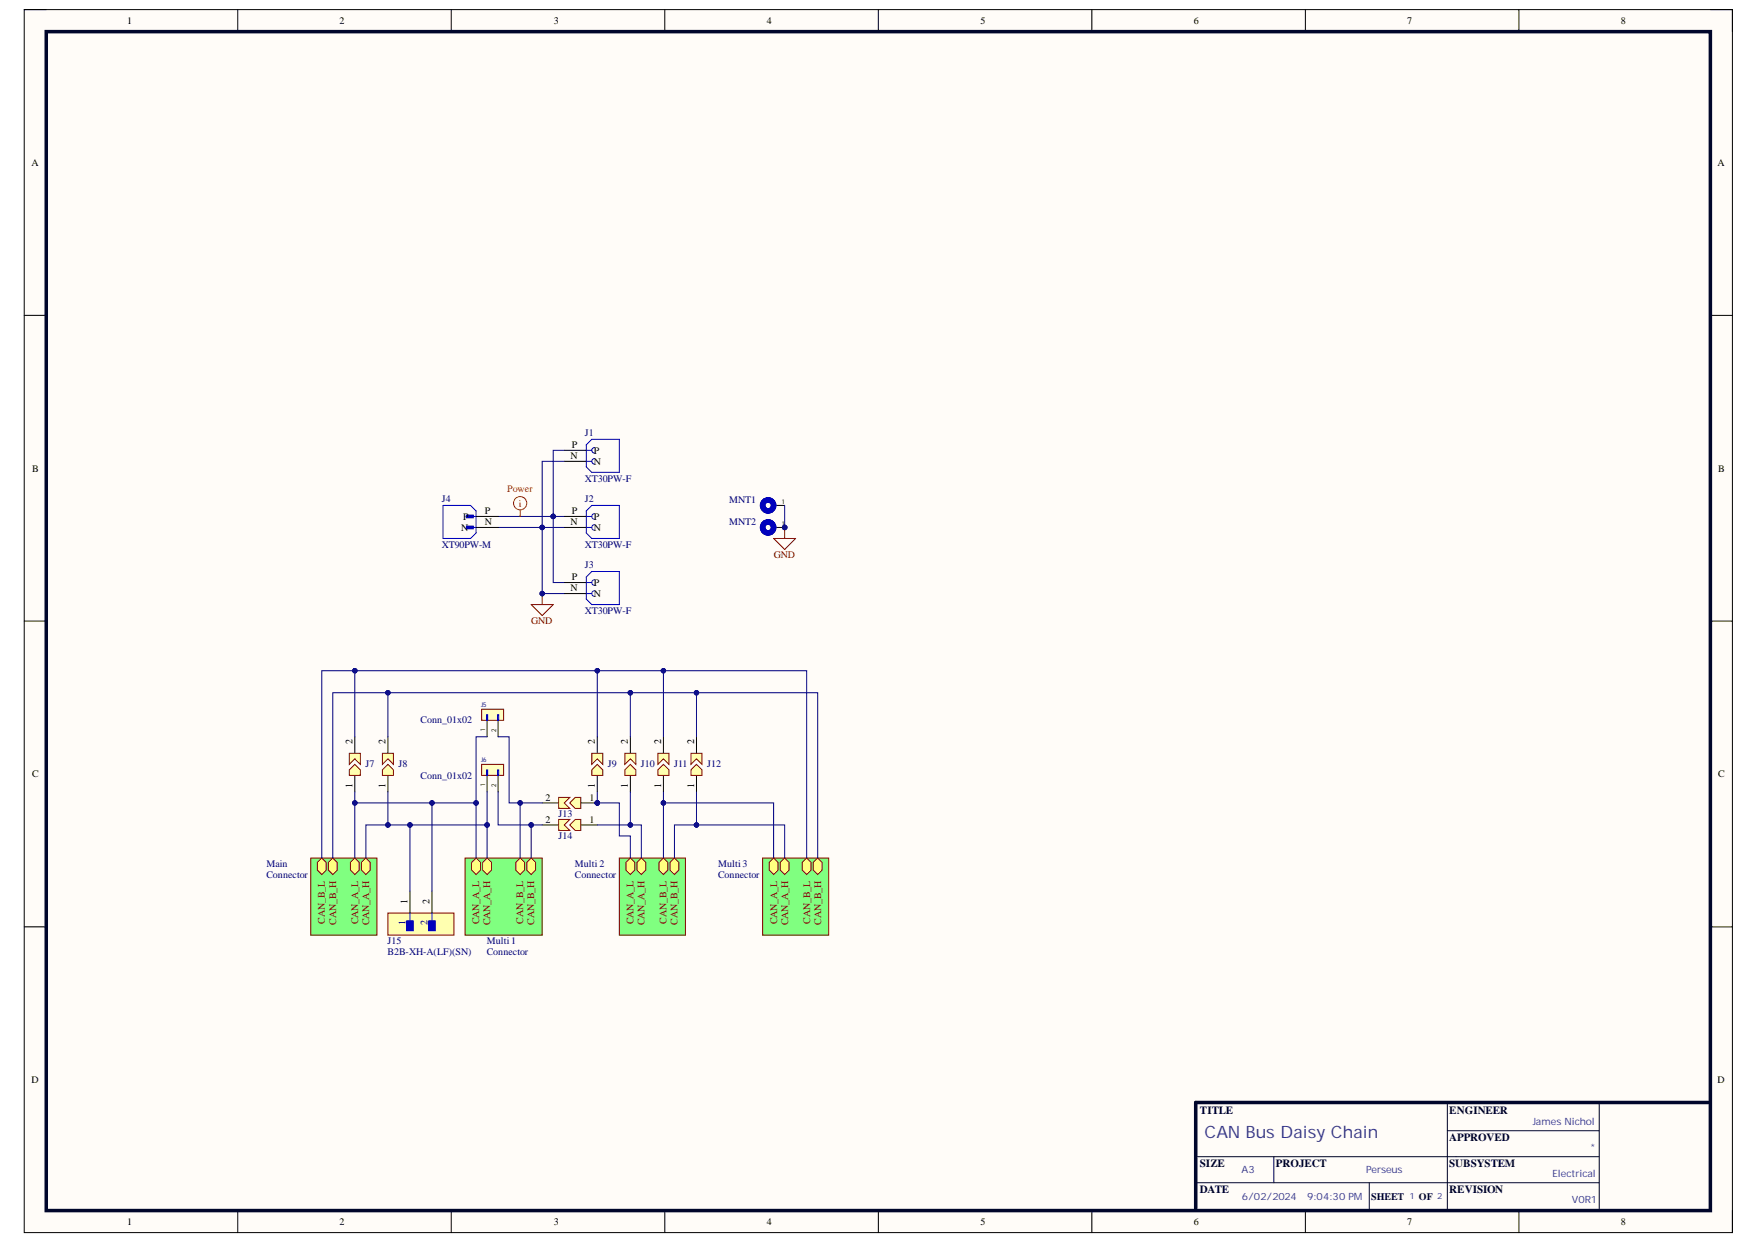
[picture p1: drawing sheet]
<svg xmlns="http://www.w3.org/2000/svg" width="297mm" height="210mm" viewBox="0 0 297 210" stroke-linecap="round" stroke-linejoin="round" font-family="sans-serif">
<defs><g id="words">
<text font-size="2.9" fill="#333e89" x="203.5" y="192.3">CAN Bus Daisy Chain</text>
<g font-size="1.9" fill="#00062b">
<text x="202.7" y="188.1">TITLE</text>
<text x="244.9" y="188.1">ENGINEER</text>
<text x="202.7" y="197.1">SIZE</text>
<text x="215.6" y="197.1">PROJECT</text>
<text x="244.9" y="192.7">APPROVED</text>
<text x="244.9" y="197.1">SUBSYSTEM</text>
<text x="202.7" y="201.5">DATE</text>
<text x="244.9" y="201.5">REVISION</text>
</g>
<g font-size="1.7">
<text x="21.5" y="4.1">1</text>
<text x="57.4" y="4.1">2</text>
<text x="93.6" y="4.1">3</text>
<text x="129.5" y="4.1">4</text>
<text x="165.7" y="4.1">5</text>
<text x="201.7" y="4.1">6</text>
<text x="237.8" y="4.1">7</text>
<text x="273.9" y="4.1">8</text>
<text x="5.3" y="28">A</text>
<text x="290.2" y="28">A</text>
<text x="96.4" y="77.5">N</text>
<text x="96.6" y="75.7">P</text>
<text x="100.3" y="76.6">P</text>
<text x="5.4" y="79.6">B</text>
<text x="100.3" y="78.5">N</text>
<text x="290.3" y="79.6">B</text>
<text x="77.9" y="89.6">N</text>
<text x="78.3" y="87.8">P</text>
<text x="81.9" y="86.8">P</text>
<text x="81.9" y="88.7">N</text>
<text x="96.4" y="88.7">N</text>
<text x="96.6" y="86.8">P</text>
<text x="100.3" y="87.8">P</text>
<text x="100.3" y="89.6">N</text>
<text x="96.4" y="99.8">N</text>
<text x="96.6" y="98">P</text>
<text x="100.3" y="98.9">P</text>
<text x="100.3" y="100.8">N</text>
<text x="59.6" y="125.7" transform="rotate(-90 59.6 125.7)">2</text>
<text x="65.2" y="125.7" transform="rotate(-90 65.2 125.7)">2</text>
<text x="100.5" y="125.7" transform="rotate(-90 100.5 125.7)">2</text>
<text x="106.1" y="125.7" transform="rotate(-90 106.1 125.7)">2</text>
<text x="111.7" y="125.7" transform="rotate(-90 111.7 125.7)">2</text>
<text x="117.3" y="125.7" transform="rotate(-90 117.3 125.7)">2</text>
<text x="5.4" y="131.2">C</text>
<text x="290.3" y="131.2">C</text>
<text x="59.6" y="133.1" transform="rotate(-90 59.6 133.1)">1</text>
<text x="65.2" y="133.1" transform="rotate(-90 65.2 133.1)">1</text>
<text x="92.1" y="135.2">2</text>
<text x="99.6" y="135.2">1</text>
<text x="100.5" y="133.1" transform="rotate(-90 100.5 133.1)">1</text>
<text x="106.1" y="133.1" transform="rotate(-90 106.1 133.1)">1</text>
<text x="111.7" y="133.1" transform="rotate(-90 111.7 133.1)">1</text>
<text x="117.3" y="133.1" transform="rotate(-90 117.3 133.1)">1</text>
<text x="92.1" y="138.9">2</text>
<text x="99.6" y="138.9">1</text>
<text x="68.9" y="152.7" transform="rotate(-90 68.9 152.7)">1</text>
<text x="72.6" y="152.7" transform="rotate(-90 72.6 152.7)">2</text>
<text x="5.3" y="182.9">D</text>
<text x="290.2" y="182.9">D</text>
<text x="21.5" y="206.8">1</text>
<text x="57.4" y="206.8">2</text>
<text x="93.6" y="206.8">3</text>
<text x="129.5" y="206.8">4</text>
<text x="165.7" y="206.8">5</text>
<text x="201.7" y="206.8">6</text>
<text x="237.8" y="206.8">7</text>
<text x="273.9" y="206.8">8</text>
</g>
<g font-size="1.7" fill="#000080">
<text x="98.8" y="73.6">J1</text>
<text x="98.8" y="81.4">XT30PW-F</text>
<text x="74.6" y="84.8">J4</text>
<text x="98.8" y="84.8">J2</text>
<text x="123.2" y="85">MNT1</text>
<text x="123.2" y="88.7">MNT2</text>
<text x="74.6" y="92.6">XT90PW-M</text>
<text x="98.8" y="96">J3</text>
<text x="98.8" y="92.6">XT30PW-F</text>
<text x="98.8" y="103.7">XT30PW-F</text>
<text x="71.1" y="122.2">Conn_01x02</text>
<text x="61.8" y="129.6">J7</text>
<text x="67.4" y="129.6">J8</text>
<text x="71.1" y="131.5">Conn_01x02</text>
<text x="102.7" y="129.6">J9</text>
<text x="108.3" y="129.6">J10</text>
<text x="113.9" y="129.6">J11</text>
<text x="119.5" y="129.6">J12</text>
<text x="94.3" y="138">J13</text>
<text x="94.3" y="141.7">J14</text>
<text x="45" y="146.3">Main</text>
<text x="45" y="148.2">Connector</text>
<text x="97.1" y="146.3">Multi 2</text>
<text x="97.1" y="148.2">Connector</text>
<text x="121.3" y="146.3">Multi 3</text>
<text x="121.3" y="148.2">Connector</text>
<text x="65.5" y="159.4">J15</text>
<text x="65.5" y="161.2">B2B-XH-A(LF)(SN)</text>
<text x="68.5" y="156.2" transform="rotate(-90 68.5 156.2)">1</text>
<text x="72.3" y="156.2" transform="rotate(-90 72.3 156.2)">2</text>
<text x="82.2" y="159.4">Multi 1</text>
<text x="82.2" y="161.2">Connector</text>
</g>
<g font-size="1.7" fill="#f00">
<text x="85.7" y="83.1">Power</text>
<text x="87.7" y="85.6">i</text>
</g>
<g font-size="1.7" fill="#800000">
<text x="130.7" y="94.3">GND</text>
<text x="89.8" y="105.4">GND</text>
<text x="54.9" y="156" transform="rotate(-90 54.9 156)">CAN_B_L</text>
<text x="88.4" y="156" transform="rotate(-90 88.4 156)">CAN_B_L</text>
<text x="112.6" y="156" transform="rotate(-90 112.6 156)">CAN_B_L</text>
<text x="136.9" y="156" transform="rotate(-90 136.9 156)">CAN_B_L</text>
<text x="56.8" y="156.2" transform="rotate(-90 56.8 156.2)">CAN_B_H</text>
<text x="60.5" y="156.1" transform="rotate(-90 60.5 156.1)">CAN_A_L</text>
<text x="62.4" y="156.2" transform="rotate(-90 62.4 156.2)">CAN_A_H</text>
<text x="81" y="156.1" transform="rotate(-90 81 156.1)">CAN_A_L</text>
<text x="82.8" y="156.2" transform="rotate(-90 82.8 156.2)">CAN_A_H</text>
<text x="90.3" y="156.2" transform="rotate(-90 90.3 156.2)">CAN_B_H</text>
<text x="107" y="156.1" transform="rotate(-90 107 156.1)">CAN_A_L</text>
<text x="108.9" y="156.2" transform="rotate(-90 108.9 156.2)">CAN_A_H</text>
<text x="114.5" y="156.2" transform="rotate(-90 114.5 156.2)">CAN_B_H</text>
<text x="131.3" y="156.1" transform="rotate(-90 131.3 156.1)">CAN_A_L</text>
<text x="133.2" y="156.2" transform="rotate(-90 133.2 156.2)">CAN_A_H</text>
<text x="138.8" y="156.2" transform="rotate(-90 138.8 156.2)">CAN_B_H</text>
</g>
<g font-size="1.7" fill="#333e89">
<text x="259" y="190">James Nichol</text>
<text x="268.7" y="194.4">*</text>
<text x="209.8" y="198.1">A3</text>
<text x="209.8" y="202.6">6/02/2024</text>
<text x="220.8" y="202.6">9:04:30 PM</text>
<text x="230.8" y="198.1">Perseus</text>
<text x="262.3" y="198.8">Electrical</text>
<text x="265.6" y="203.2">V0R1</text>
</g>
<g font-size="1.7" fill="#00062b">
<text x="231.7" y="202.6">SHEET</text>
<text x="239.7" y="202.6">OF</text>
</g>
<g font-size="1.4" fill="#333e89">
<text x="238.2" y="202.5">1</text>
<text x="242.8" y="202.5">2</text>
</g>
<g font-size="1.1">
<text x="132.2" y="85">1</text>
<text x="132.2" y="88.8">1</text>
<text x="82" y="123.4" transform="rotate(-90 82 123.4)">1</text>
<text x="83.9" y="123.6" transform="rotate(-90 83.9 123.6)">2</text>
<text x="82" y="132.7" transform="rotate(-90 82 132.7)">1</text>
<text x="83.9" y="132.9" transform="rotate(-90 83.9 132.9)">2</text>
</g>
<g font-size="1.1" fill="#000080">
<text x="81.3" y="119.5">J5</text>
<text x="81.3" y="128.8">J6</text>
</g>
</g></defs>
<path d="M4.1 1.6h288.6v206.5h-288.6z" fill-rule="evenodd" fill="#fffcf8"/>
<path d="M4.1 1.6h288.6v206.5h-288.6z" fill="none" stroke="#000" stroke-width=".17"/>
<path d="M7.8 5.3h281.2v199.1h-281.2z" fill-rule="evenodd" fill="#fffcf8"/>
<g fill="none" stroke="#000" stroke-width=".17">
<path d="M4.1 1.6h3.7M7.8 5.3h281.2v199.1h-281.2zM40.2 1.6v3.7M76.2 1.6v3.7M112.3 1.6v3.7M148.4 1.6v3.7M184.5 1.6v3.7M220.6 1.6v3.7M256.6 1.6v3.7M289 1.6h3.7v3.7M4.1 53.3h3.7M289 53.3h3.7"/>
<path d="M130.7 85.4h1.9M4.1 104.9h3.7M289 104.9h3.7M4.1 156.5h3.7M289 156.5h3.7M40.2 204.4v3.7M76.2 204.4v3.7M112.3 204.4v3.7M148.4 204.4v3.7M184.5 204.4v3.7M220.6 204.4v3.7M256.6 204.4v3.7"/>
<path d="M292.7 204.4v3.7"/>
</g>
<path d="M7.8 5.3h281.2v199.1h-281.2zM288.9 186.2h-86.9v17.9" fill="none" stroke="#00062b" stroke-width=".59"/>
<path d="M202 195.3h68.2M202 199.7h68.2M215.2 195.3v4.4M231.4 199.7v4.8M244.5 186.2v18.3M244.5 190.9h25.7M270.2 186.2v18.3" fill="none" stroke="#00062b" stroke-width=".17"/>
<circle cx="129.8" cy="85.4" r=".93" fill="none" stroke="#00f" stroke-width=".93"/>
<circle cx="132.6" cy="89.1" r=".37" fill="#000080"/>
<circle cx="132.6" cy="89.1" r=".37" fill="none" stroke="#000080" stroke-width=".17"/>
<path d="M130.7 89.1h1.9" fill="none" stroke="#000" stroke-width=".17"/>
<circle cx="132.6" cy="89.1" r=".37" fill="#000080"/>
<circle cx="132.6" cy="89.1" r=".37" fill="none" stroke="#000080" stroke-width=".17"/>
<circle cx="129.8" cy="89.1" r=".93" fill="none" stroke="#00f" stroke-width=".93"/>
<path d="M130.7 90.9h3.7l-1.8 1.9zM132.6 89.1v1.8" fill="none" stroke="#800000" stroke-width=".17"/>
<circle cx="132.6" cy="89.1" r=".37" fill="#000080"/>
<circle cx="132.6" cy="89.1" r=".37" fill="none" stroke="#000080" stroke-width=".17"/>
<path d="M52.5 144.9h11.2v13h-11.2z" fill-rule="evenodd" fill="#80ff80"/>
<path d="M52.5 144.9h11.2v13h-11.2z" fill="none" stroke="#800000" stroke-width=".17"/>
<path d="M61.1 145.6l.7-.7 .8 .7v1.3l-.8 .8-.7-.8z" fill-rule="evenodd" fill="#ffff80"/>
<path d="M61.1 145.6l.7-.7 .8 .7v1.3l-.8 .8-.7-.8z" fill="none" stroke="#800000" stroke-width=".17"/>
<path d="M59.2 145.6l.8-.7 .7 .7v1.3l-.7 .8-.8-.8z" fill-rule="evenodd" fill="#ffff80"/>
<path d="M59.2 145.6l.8-.7 .7 .7v1.3l-.7 .8-.8-.8z" fill="none" stroke="#800000" stroke-width=".17"/>
<path d="M55.5 145.6l.7-.7 .8 .7v1.3l-.8 .8-.7-.8z" fill-rule="evenodd" fill="#ffff80"/>
<path d="M55.5 145.6l.7-.7 .8 .7v1.3l-.8 .8-.7-.8z" fill="none" stroke="#800000" stroke-width=".17"/>
<path d="M53.6 145.6l.8-.7 .7 .7v1.3l-.7 .8-.8-.8z" fill-rule="evenodd" fill="#ffff80"/>
<path d="M53.6 145.6l.8-.7 .7 .7v1.3l-.7 .8-.8-.8z" fill="none" stroke="#800000" stroke-width=".17"/>
<path d="M78.6 144.9h13v13h-13z" fill-rule="evenodd" fill="#80ff80"/>
<path d="M78.6 144.9h13v13h-13z" fill="none" stroke="#800000" stroke-width=".17"/>
<path d="M81.6 145.6l.7-.7 .7 .7v1.3l-.7 .8-.7-.8z" fill-rule="evenodd" fill="#ffff80"/>
<path d="M81.6 145.6l.7-.7 .7 .7v1.3l-.7 .8-.7-.8z" fill="none" stroke="#800000" stroke-width=".17"/>
<path d="M79.7 145.6l.7-.7 .8 .7v1.3l-.8 .8-.7-.8z" fill-rule="evenodd" fill="#ffff80"/>
<path d="M79.7 145.6l.7-.7 .8 .7v1.3l-.8 .8-.7-.8z" fill="none" stroke="#800000" stroke-width=".17"/>
<path d="M89 145.6l.7-.7 .8 .7v1.3l-.8 .8-.7-.8z" fill-rule="evenodd" fill="#ffff80"/>
<path d="M89 145.6l.7-.7 .8 .7v1.3l-.8 .8-.7-.8z" fill="none" stroke="#800000" stroke-width=".17"/>
<path d="M87.1 145.6l.8-.7 .7 .7v1.3l-.7 .8-.8-.8z" fill-rule="evenodd" fill="#ffff80"/>
<path d="M87.1 145.6l.8-.7 .7 .7v1.3l-.7 .8-.8-.8z" fill="none" stroke="#800000" stroke-width=".17"/>
<path d="M104.6 144.9h11.2v13h-11.2z" fill-rule="evenodd" fill="#80ff80"/>
<path d="M104.6 144.9h11.2v13h-11.2z" fill="none" stroke="#800000" stroke-width=".17"/>
<path d="M107.6 145.6l.8-.7 .7 .7v1.3l-.7 .8-.8-.8z" fill-rule="evenodd" fill="#ffff80"/>
<path d="M107.6 145.6l.8-.7 .7 .7v1.3l-.7 .8-.8-.8z" fill="none" stroke="#800000" stroke-width=".17"/>
<path d="M105.8 145.6l.7-.7 .8 .7v1.3l-.8 .8-.7-.8z" fill-rule="evenodd" fill="#ffff80"/>
<path d="M105.8 145.6l.7-.7 .8 .7v1.3l-.8 .8-.7-.8z" fill="none" stroke="#800000" stroke-width=".17"/>
<path d="M113.2 145.6l.8-.7 .7 .7v1.3l-.7 .8-.8-.8z" fill-rule="evenodd" fill="#ffff80"/>
<path d="M113.2 145.6l.8-.7 .7 .7v1.3l-.7 .8-.8-.8z" fill="none" stroke="#800000" stroke-width=".17"/>
<path d="M111.3 145.6l.8-.7 .7 .7v1.3l-.7 .8-.8-.8z" fill-rule="evenodd" fill="#ffff80"/>
<path d="M111.3 145.6l.8-.7 .7 .7v1.3l-.7 .8-.8-.8z" fill="none" stroke="#800000" stroke-width=".17"/>
<path d="M128.9 144.9h11.1v13h-11.1z" fill-rule="evenodd" fill="#80ff80"/>
<path d="M128.9 144.9h11.1v13h-11.1z" fill="none" stroke="#800000" stroke-width=".17"/>
<path d="M131.8 145.6l.8-.7 .7 .7v1.3l-.7 .8-.8-.8z" fill-rule="evenodd" fill="#ffff80"/>
<path d="M131.8 145.6l.8-.7 .7 .7v1.3l-.7 .8-.8-.8z" fill="none" stroke="#800000" stroke-width=".17"/>
<path d="M130 145.6l.7-.7 .8 .7v1.3l-.8 .8-.7-.8z" fill-rule="evenodd" fill="#ffff80"/>
<path d="M130 145.6l.7-.7 .8 .7v1.3l-.8 .8-.7-.8z" fill="none" stroke="#800000" stroke-width=".17"/>
<path d="M137.4 145.6l.8-.7 .7 .7v1.3l-.7 .8-.8-.8z" fill-rule="evenodd" fill="#ffff80"/>
<path d="M137.4 145.6l.8-.7 .7 .7v1.3l-.7 .8-.8-.8z" fill="none" stroke="#800000" stroke-width=".17"/>
<path d="M135.6 145.6l.7-.7 .7 .7v1.3l-.7 .8-.7-.8z" fill-rule="evenodd" fill="#ffff80"/>
<path d="M135.6 145.6l.7-.7 .7 .7v1.3l-.7 .8-.7-.8z" fill="none" stroke="#800000" stroke-width=".17"/>
<path d="M112.1 124.4v2.8M112.1 130.9v2.8" fill="none" stroke="#000" stroke-width=".17"/>
<path d="M111.2 130l.9-.9 .9 .9v.9h-1.8z" fill-rule="evenodd" fill="#ffffb0"/>
<path d="M111.2 130l.9-.9 .9 .9v.9h-1.8z" fill="none" stroke="#800000" stroke-width=".17"/>
<path d="M111.2 127.2h1.8v1.9l-.9-1-.9 1z" fill-rule="evenodd" fill="#ffffb0"/>
<path d="M111.2 127.2h1.8v1.9l-.9-1-.9 1z" fill="none" stroke="#800000" stroke-width=".17"/>
<path d="M117.7 124.4v2.8M117.7 130.9v2.8" fill="none" stroke="#000" stroke-width=".17"/>
<path d="M116.7 130l1-.9 .9 .9v.9h-1.9z" fill-rule="evenodd" fill="#ffffb0"/>
<path d="M116.7 130l1-.9 .9 .9v.9h-1.9z" fill="none" stroke="#800000" stroke-width=".17"/>
<path d="M116.7 127.2h1.9v1.9l-.9-1-1 1z" fill-rule="evenodd" fill="#ffffb0"/>
<path d="M116.7 127.2h1.9v1.9l-.9-1-1 1z" fill="none" stroke="#800000" stroke-width=".17"/>
<path d="M100.9 124.4v2.8M100.9 130.9v2.8" fill="none" stroke="#000" stroke-width=".17"/>
<path d="M100 130l.9-.9 1 .9v.9h-1.9z" fill-rule="evenodd" fill="#ffffb0"/>
<path d="M100 130l.9-.9 1 .9v.9h-1.9z" fill="none" stroke="#800000" stroke-width=".17"/>
<path d="M100 127.2h1.9v1.9l-1-1-.9 1z" fill-rule="evenodd" fill="#ffffb0"/>
<path d="M100 127.2h1.9v1.9l-1-1-.9 1z" fill="none" stroke="#800000" stroke-width=".17"/>
<path d="M106.5 124.4v2.8M106.5 130.9v2.8" fill="none" stroke="#000" stroke-width=".17"/>
<path d="M105.6 130l.9-.9 .9 .9v.9h-1.8z" fill-rule="evenodd" fill="#ffffb0"/>
<path d="M105.6 130l.9-.9 .9 .9v.9h-1.8z" fill="none" stroke="#800000" stroke-width=".17"/>
<path d="M105.6 127.2h1.8v1.9l-.9-1-.9 1z" fill-rule="evenodd" fill="#ffffb0"/>
<path d="M105.6 127.2h1.8v1.9l-.9-1-.9 1z" fill="none" stroke="#800000" stroke-width=".17"/>
<path d="M60 124.4v2.8M60 130.9v2.8" fill="none" stroke="#000" stroke-width=".17"/>
<path d="M59 130l1-.9 .9 .9v.9h-1.9z" fill-rule="evenodd" fill="#ffffb0"/>
<path d="M59 130l1-.9 .9 .9v.9h-1.9z" fill="none" stroke="#800000" stroke-width=".17"/>
<path d="M59 127.2h1.9v1.9l-.9-1-1 1z" fill-rule="evenodd" fill="#ffffb0"/>
<path d="M59 127.2h1.9v1.9l-.9-1-1 1z" fill="none" stroke="#800000" stroke-width=".17"/>
<path d="M65.5 124.4v2.8M65.5 130.9v2.8" fill="none" stroke="#000" stroke-width=".17"/>
<path d="M64.6 130l.9-.9 1 .9v.9h-1.9z" fill-rule="evenodd" fill="#ffffb0"/>
<path d="M64.6 130l.9-.9 1 .9v.9h-1.9z" fill="none" stroke="#800000" stroke-width=".17"/>
<path d="M64.6 127.2h1.9v1.9l-1-1-.9 1z" fill-rule="evenodd" fill="#ffffb0"/>
<path d="M64.6 127.2h1.9v1.9l-1-1-.9 1z" fill="none" stroke="#800000" stroke-width=".17"/>
<path d="M81.4 129.1h3.7v1.8h-3.7z" fill-rule="evenodd" fill="#ffffc2"/>
<path d="M81.4 129.1h3.7v1.8h-3.7z" fill="none" stroke="#840000" stroke-width=".17"/>
<path d="M82.3 130.9v2.8M84.2 130.9v2.8" fill="none" stroke="#000" stroke-width=".17"/>
<path d="M82.2 130h.2v.9h-.2zM84.1 130h.2v.9h-.2z" fill="none" stroke="#00f" stroke-width=".17"/>
<path d="M81.4 119.8h3.7v1.8h-3.7z" fill-rule="evenodd" fill="#ffffc2"/>
<path d="M81.4 119.8h3.7v1.8h-3.7z" fill="none" stroke="#840000" stroke-width=".17"/>
<path d="M82.3 121.6v2.8M84.2 121.6v2.8" fill="none" stroke="#000" stroke-width=".17"/>
<path d="M82.2 120.7h.2v.9h-.2zM84.1 120.7h.2v.9h-.2z" fill="none" stroke="#00f" stroke-width=".17"/>
<circle cx="100.9" cy="135.6" r=".37" fill="#000080"/>
<circle cx="100.9" cy="135.6" r=".37" fill="none" stroke="#000080" stroke-width=".17"/>
<path d="M98.1 135.6h2.8" fill="none" stroke="#000" stroke-width=".17"/>
<circle cx="100.9" cy="135.6" r=".37" fill="#000080"/>
<circle cx="100.9" cy="135.6" r=".37" fill="none" stroke="#000080" stroke-width=".17"/>
<path d="M91.6 135.6h2.8" fill="none" stroke="#000" stroke-width=".17"/>
<path d="M96.3 135.6l.9-.9h.9v1.8h-.9z" fill-rule="evenodd" fill="#ffffb0"/>
<path d="M96.3 135.6l.9-.9h.9v1.8h-.9z" fill="none" stroke="#800000" stroke-width=".17"/>
<path d="M94.4 134.7h1.9l-1 .9 1 .9h-1.9z" fill-rule="evenodd" fill="#ffffb0"/>
<path d="M94.4 134.7h1.9l-1 .9 1 .9h-1.9z" fill="none" stroke="#800000" stroke-width=".17"/>
<path d="M91.6 139.3h2.8M98.1 139.3h2.8" fill="none" stroke="#000" stroke-width=".17"/>
<path d="M96.3 139.3l.9-.9h.9v1.8h-.9z" fill-rule="evenodd" fill="#ffffb0"/>
<path d="M96.3 139.3l.9-.9h.9v1.8h-.9z" fill="none" stroke="#800000" stroke-width=".17"/>
<path d="M94.4 138.4h1.9l-1 .9 1 .9h-1.9z" fill-rule="evenodd" fill="#ffffb0"/>
<path d="M94.4 138.4h1.9l-1 .9 1 .9h-1.9z" fill="none" stroke="#800000" stroke-width=".17"/>
<path d="M132.6 85.4v3.7" fill="none" stroke="#000080" stroke-width=".17"/>
<circle cx="132.6" cy="89.1" r=".37" fill="#000080"/>
<g fill="none" stroke="#000080" stroke-width=".17">
<path d="M91.6 135.6h-3.7v9.3"/>
<circle cx="132.6" cy="89.1" r=".37"/>
</g>
<circle cx="87.9" cy="135.6" r=".37" fill="#000080"/>
<g fill="none" stroke="#000080" stroke-width=".17">
<path d="M112.1 144.9v-9.3h18.6v9.3"/>
<circle cx="87.9" cy="135.6" r=".37"/>
</g>
<circle cx="112.1" cy="135.6" r=".37" fill="#000080"/>
<g fill="none" stroke="#000080" stroke-width=".17">
<path d="M112.1 133.7v1.9"/>
<circle cx="112.1" cy="135.6" r=".37"/>
</g>
<circle cx="112.1" cy="135.6" r=".37" fill="#000080"/>
<g fill="none" stroke="#000080" stroke-width=".17">
<path d="M112.1 113.3v11.1"/>
<circle cx="112.1" cy="135.6" r=".37"/>
</g>
<circle cx="112.1" cy="113.3" r=".37" fill="#000080"/>
<g fill="none" stroke="#000080" stroke-width=".17">
<path d="M117.7 133.7v5.6"/>
<circle cx="112.1" cy="113.3" r=".37"/>
</g>
<circle cx="117.7" cy="139.3" r=".37" fill="#000080"/>
<g fill="none" stroke="#000080" stroke-width=".17">
<path d="M117.7 117v7.4"/>
<circle cx="117.7" cy="139.3" r=".37"/>
</g>
<circle cx="117.7" cy="117" r=".37" fill="#000080"/>
<g fill="none" stroke="#000080" stroke-width=".17">
<path d="M100.9 113.3v11.1"/>
<circle cx="117.7" cy="117" r=".37"/>
</g>
<circle cx="100.9" cy="113.3" r=".37" fill="#000080"/>
<g fill="none" stroke="#000080" stroke-width=".17">
<path d="M106.5 117v7.4"/>
<circle cx="100.9" cy="113.3" r=".37"/>
</g>
<circle cx="106.5" cy="117" r=".37" fill="#000080"/>
<g fill="none" stroke="#000080" stroke-width=".17">
<path d="M84.2 133.7v5.6h5.5"/>
<circle cx="106.5" cy="117" r=".37"/>
</g>
<circle cx="89.7" cy="139.3" r=".37" fill="#000080"/>
<g fill="none" stroke="#000080" stroke-width=".17">
<path d="M100.9 133.7v1.9"/>
<circle cx="89.7" cy="139.3" r=".37"/>
</g>
<circle cx="100.9" cy="135.6" r=".37" fill="#000080"/>
<g fill="none" stroke="#000080" stroke-width=".17">
<path d="M84.2 124.4h1.8v11.2h1.9"/>
<circle cx="100.9" cy="135.6" r=".37"/>
</g>
<circle cx="87.9" cy="135.6" r=".37" fill="#000080"/>
<g fill="none" stroke="#000080" stroke-width=".17">
<path d="M82.3 133.7v5.6"/>
<circle cx="87.9" cy="135.6" r=".37"/>
</g>
<circle cx="82.3" cy="139.3" r=".37" fill="#000080"/>
<g fill="none" stroke="#000080" stroke-width=".17">
<path d="M82.3 124.4h-1.9v11.2"/>
<circle cx="82.3" cy="139.3" r=".37"/>
</g>
<circle cx="80.4" cy="135.6" r=".37" fill="#000080"/>
<g fill="none" stroke="#000080" stroke-width=".17">
<path d="M100.9 139.3h7.5v5.6"/>
<circle cx="80.4" cy="135.6" r=".37"/>
</g>
<circle cx="106.5" cy="139.3" r=".37" fill="#000080"/>
<g fill="none" stroke="#000080" stroke-width=".17">
<path d="M91.6 139.3h-1.9v5.6"/>
<circle cx="106.5" cy="139.3" r=".37"/>
</g>
<circle cx="89.7" cy="139.3" r=".37" fill="#000080"/>
<g fill="none" stroke="#000080" stroke-width=".17">
<path d="M114 144.9v-5.6h18.6v5.6"/>
<circle cx="89.7" cy="139.3" r=".37"/>
</g>
<circle cx="117.7" cy="139.3" r=".37" fill="#000080"/>
<circle cx="117.7" cy="139.3" r=".37" fill="none" stroke="#000080" stroke-width=".17"/>
<g fill="none" stroke="#00f" stroke-width=".17">
<path d="M99.1 75.1l.9-.9h4.6v5.6h-4.6l-.9-1zM99.1 76h.9M99.1 77.9h.9M100.5 75.6a.46 .46 0 0 0-.5 .4 .46 .46 0 0 0 .5 .5M100.5 77.4a.46 .46 0 0 0-.5 .5 .46 .46 0 0 0 .5 .5M99.1 86.3l.9-.9h4.6v5.5h-4.6l-.9-.9zM99.1 98.4h.9M99.1 87.2h.9M99.1 89.1h.9M100 96.5h4.6v5.6h-4.6l-.9-.9v-3.8zM100.5 97.9a.47 .47 0 0 0-.5 .5 .47 .47 0 0 0 .5 .4M100.5 99.8a.46 .46 0 0 0-.5 .4 .46 .46 0 0 0 .5 .5"/>
<path d="M100.5 86.7a.46 .46 0 0 0-.5 .5 .46 .46 0 0 0 .5 .5M100.5 88.6a.46 .46 0 0 0-.5 .5 .46 .46 0 0 0 .5 .4M99.1 100.2h.9"/>
</g>
<path d="M95.3 76h3.8M95.3 77.9h3.8M95.3 98.4h3.8M95.3 87.2h3.8M95.3 89.1h3.8M95.3 100.2h3.8" fill="none" stroke="#000" stroke-width=".17"/>
<path d="M89.7 102.1h3.8l-1.9 1.9zM91.6 100.2v1.9" fill="none" stroke="#800000" stroke-width=".17"/>
<circle cx="91.6" cy="100.2" r=".37" fill="#000080"/>
<g fill="none" stroke="#000080" stroke-width=".17">
<path d="M95.3 89.1h-3.7v11.1h3.7"/>
<circle cx="91.6" cy="100.2" r=".37"/>
</g>
<circle cx="91.6" cy="100.2" r=".37" fill="#000080"/>
<circle cx="91.6" cy="100.2" r=".37" fill="none" stroke="#000080" stroke-width=".17"/>
<circle cx="91.6" cy="89.1" r=".37" fill="#000080"/>
<g fill="none" stroke="#000080" stroke-width=".17">
<path d="M95.3 77.9h-3.7v11.2"/>
<circle cx="91.6" cy="89.1" r=".37"/>
</g>
<circle cx="91.6" cy="89.1" r=".37" fill="#000080"/>
<g fill="none" stroke="#000080" stroke-width=".17">
<path d="M84.2 89.1h7.4"/>
<circle cx="91.6" cy="89.1" r=".37"/>
</g>
<circle cx="91.6" cy="89.1" r=".37" fill="#000080"/>
<g fill="none" stroke="#000080" stroke-width=".17">
<path d="M84.2 87.2h9.3"/>
<circle cx="91.6" cy="89.1" r=".37"/>
</g>
<circle cx="93.5" cy="87.2" r=".37" fill="#000080"/>
<g fill="none" stroke="#000080" stroke-width=".17">
<path d="M93.5 87.2h1.8"/>
<circle cx="93.5" cy="87.2" r=".37"/>
</g>
<circle cx="93.5" cy="87.2" r=".37" fill="#000080"/>
<circle cx="93.5" cy="87.2" r=".37" fill="none" stroke="#000080" stroke-width=".17"/>
<path d="M78.8 87h1.2v.4h-1.2z" fill-rule="evenodd" fill="#00f"/>
<path d="M78.8 87h1.2v.4h-1.2z" fill="none" stroke="#00f" stroke-width=".17"/>
<path d="M78.8 88.8h1.2v.5h-1.2z" fill-rule="evenodd" fill="#00f"/>
<path d="M74.8 85.4h4.7l.9 .9v3.7l-.9 .9h-4.7zM78.8 88.8h1.2v.5h-1.2zM79 87.2h1.4M79 89.1h1.4" fill="none" stroke="#00f" stroke-width=".17"/>
<path d="M80.4 87.2h3.8M80.4 89.1h3.8" fill="none" stroke="#000" stroke-width=".17"/>
<path d="M95.3 76h-1.8v22.4h1.8" fill="none" stroke="#000080" stroke-width=".17"/>
<circle cx="93.5" cy="87.2" r=".37" fill="#000080"/>
<circle cx="93.5" cy="87.2" r=".37" fill="none" stroke="#000080" stroke-width=".17"/>
<path d="M65.5 154.2h11.2v3.7h-11.2z" fill-rule="evenodd" fill="#ffffb0"/>
<path d="M65.5 154.2h11.2v3.7h-11.2z" fill="none" stroke="#800000" stroke-width=".17"/>
<path d="M68.7 155.5h1.1v1.7h-1.1z" fill-rule="evenodd" fill="#00f"/>
<path d="M68.7 155.5h1.1v1.7h-1.1zM69.3 154.2v1.3" fill="none" stroke="#00f" stroke-width=".17"/>
<path d="M72.4 155.5h1.1v1.7h-1.1z" fill-rule="evenodd" fill="#00f"/>
<path d="M72.4 155.5h1.1v1.7h-1.1zM73 154.2v1.3" fill="none" stroke="#00f" stroke-width=".17"/>
<path d="M69.3 150.5v3.7M73 150.5v3.7" fill="none" stroke="#000" stroke-width=".17"/>
<path d="M60 135.6v9.3" fill="none" stroke="#000080" stroke-width=".17"/>
<circle cx="60" cy="135.6" r=".37" fill="#000080"/>
<g fill="none" stroke="#000080" stroke-width=".17">
<path d="M60 113.3v11.1"/>
<circle cx="60" cy="135.6" r=".37"/>
</g>
<circle cx="60" cy="113.3" r=".37" fill="#000080"/>
<g fill="none" stroke="#000080" stroke-width=".17">
<path d="M54.4 144.9v-31.6h81.9v31.6"/>
<circle cx="60" cy="113.3" r=".37"/>
</g>
<circle cx="60" cy="113.3" r=".37" fill="#000080"/>
<circle cx="60" cy="113.3" r=".37" fill="none" stroke="#000080" stroke-width=".17"/>
<circle cx="100.9" cy="113.3" r=".37" fill="#000080"/>
<circle cx="100.9" cy="113.3" r=".37" fill="none" stroke="#000080" stroke-width=".17"/>
<circle cx="112.1" cy="113.3" r=".37" fill="#000080"/>
<g fill="none" stroke="#000080" stroke-width=".17">
<path d="M65.5 133.7v5.6"/>
<circle cx="112.1" cy="113.3" r=".37"/>
</g>
<circle cx="65.5" cy="139.3" r=".37" fill="#000080"/>
<g fill="none" stroke="#000080" stroke-width=".17">
<path d="M65.5 117v7.4"/>
<circle cx="65.5" cy="139.3" r=".37"/>
</g>
<circle cx="65.5" cy="117" r=".37" fill="#000080"/>
<g fill="none" stroke="#000080" stroke-width=".17">
<path d="M56.2 144.9v-27.9h82v27.9"/>
<circle cx="65.5" cy="117" r=".37"/>
</g>
<circle cx="65.5" cy="117" r=".37" fill="#000080"/>
<circle cx="65.5" cy="117" r=".37" fill="none" stroke="#000080" stroke-width=".17"/>
<circle cx="106.5" cy="117" r=".37" fill="#000080"/>
<circle cx="106.5" cy="117" r=".37" fill="none" stroke="#000080" stroke-width=".17"/>
<circle cx="117.7" cy="117" r=".37" fill="#000080"/>
<g fill="none" stroke="#000080" stroke-width=".17">
<path d="M69.3 139.3v11.2"/>
<circle cx="117.7" cy="117" r=".37"/>
</g>
<circle cx="69.3" cy="139.3" r=".37" fill="#000080"/>
<g fill="none" stroke="#000080" stroke-width=".17">
<path d="M73 135.6v14.9"/>
<circle cx="69.3" cy="139.3" r=".37"/>
</g>
<circle cx="73" cy="135.6" r=".37" fill="#000080"/>
<g fill="none" stroke="#000080" stroke-width=".17">
<path d="M61.8 144.9v-5.6h20.5v5.6"/>
<circle cx="73" cy="135.6" r=".37"/>
</g>
<circle cx="65.5" cy="139.3" r=".37" fill="#000080"/>
<circle cx="65.5" cy="139.3" r=".37" fill="none" stroke="#000080" stroke-width=".17"/>
<circle cx="69.3" cy="139.3" r=".37" fill="#000080"/>
<circle cx="69.3" cy="139.3" r=".37" fill="none" stroke="#000080" stroke-width=".17"/>
<circle cx="82.3" cy="139.3" r=".37" fill="#000080"/>
<g fill="none" stroke="#000080" stroke-width=".17">
<path d="M60 133.7v1.9h20.4v9.3"/>
<circle cx="82.3" cy="139.3" r=".37"/>
</g>
<circle cx="80.4" cy="135.6" r=".37" fill="#000080"/>
<circle cx="80.4" cy="135.6" r=".37" fill="none" stroke="#000080" stroke-width=".17"/>
<circle cx="73" cy="135.6" r=".37" fill="#000080"/>
<circle cx="73" cy="135.6" r=".37" fill="none" stroke="#000080" stroke-width=".17"/>
<circle cx="60" cy="135.6" r=".37" fill="#000080"/>
<g fill="none" stroke="#000080" stroke-width=".17">
<path d="M106.5 133.7v5.6"/>
<circle cx="60" cy="135.6" r=".37"/>
</g>
<circle cx="106.5" cy="139.3" r=".37" fill="#000080"/>
<g fill="none" stroke="#000080" stroke-width=".17">
<path d="M100.9 135.6h3.7v5.6h1.9v3.7"/>
<circle cx="106.5" cy="139.3" r=".37"/>
</g>
<circle cx="100.9" cy="135.6" r=".37" fill="#000080"/>
<circle cx="100.9" cy="135.6" r=".37" fill="none" stroke="#000080" stroke-width=".17"/>
<g fill="none" stroke="#f00" stroke-width=".17">
<path d="M87.9 86.1v1.1"/>
<circle cx="87.9" cy="85" r="1.12"/>
</g>
<use href="#words"/>
</svg>
